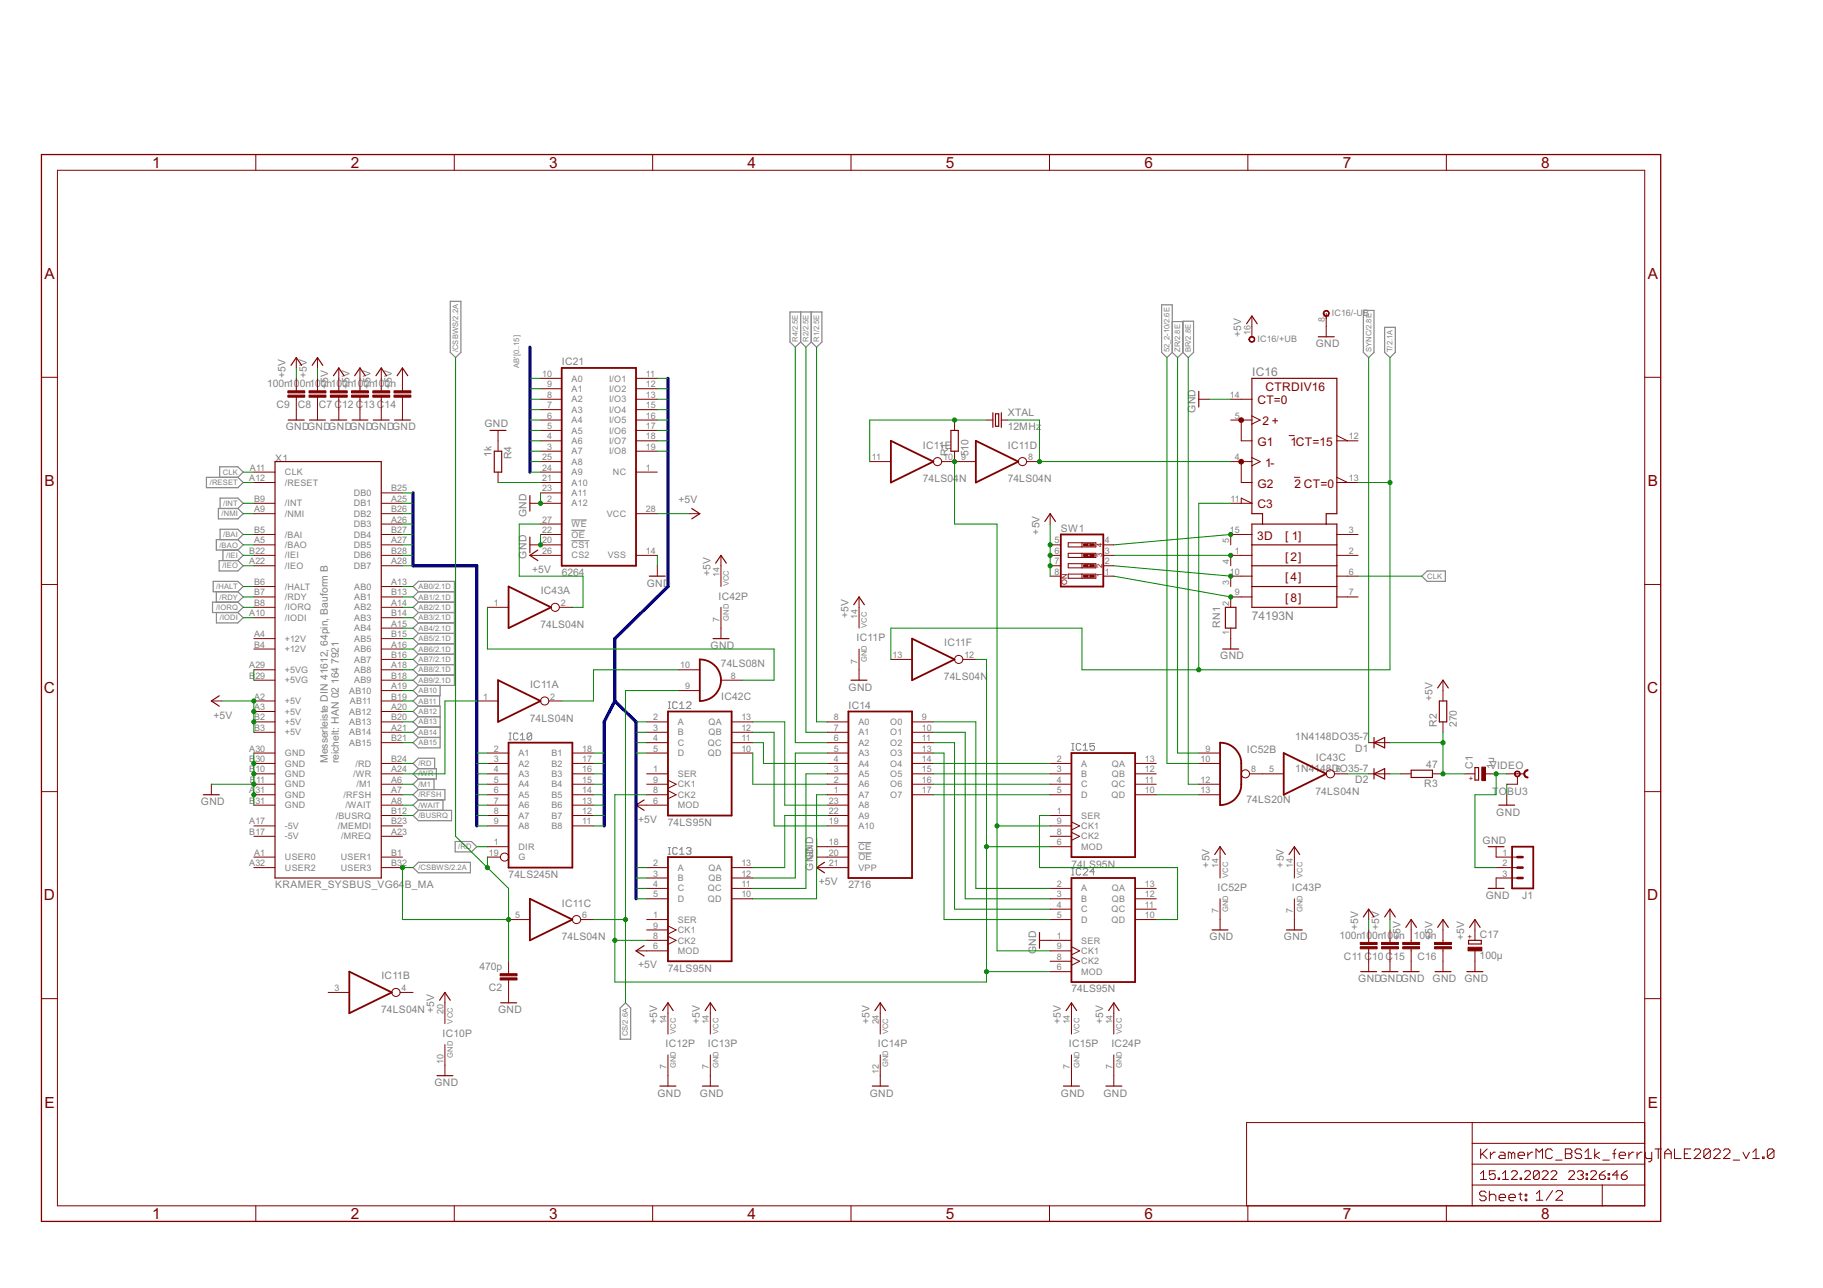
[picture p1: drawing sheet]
<svg xmlns="http://www.w3.org/2000/svg" width="297mm" height="210mm" viewBox="0 0 297 210" stroke-linecap="round" stroke-linejoin="round" font-family="sans-serif">
<defs><g id="words">
<g font-size="2.8" fill="#800000">
<text x="24.8" y="27.3">1</text>
<text x="57.1" y="27.3">2</text>
<text x="89.5" y="27.3">3</text>
<text x="121.8" y="27.3">4</text>
<text x="154.1" y="27.3">5</text>
<text x="186.5" y="27.3">6</text>
<text x="218.8" y="27.3">7</text>
<text x="251.1" y="27.3">8</text>
<text x="7.2" y="45.5">A</text>
<text x="268.5" y="45.5">A</text>
<text x="7.2" y="79.2">B</text>
<text x="268.5" y="79.2">B</text>
<text x="7.2" y="113">C</text>
<text x="268.4" y="113">C</text>
<text x="7.2" y="146.7">D</text>
<text x="268.4" y="146.7">D</text>
<text x="7.2" y="180.5">E</text>
<text x="268.5" y="180.5">E</text>
<text x="24.8" y="198.6">1</text>
<text x="57.1" y="198.6">2</text>
<text x="89.5" y="198.6">3</text>
<text x="121.8" y="198.6">4</text>
<text x="154.1" y="198.6">5</text>
<text x="186.5" y="198.6">6</text>
<text x="218.8" y="198.6">7</text>
<text x="251.1" y="198.6">8</text>
</g>
<g font-size="2.2" fill="#808080">
<text x="204" y="61.2">IC16</text>
<text x="204" y="101.1">74193N</text>
</g>
<g font-size="2.2" fill="#800000">
<text x="204.9" y="65.9">CT=0</text>
<text x="206.2" y="63.8">CTRDIV16</text>
<text x="205.7" y="69.3">2 +</text>
<text x="204.9" y="72.7">G1</text>
<text x="206.1" y="76.1">1-</text>
<text x="210.2" y="72.7">1CT=15</text>
<text x="204.9" y="82.9">C3</text>
<text x="204.9" y="79.5">G2</text>
<text x="210.9" y="79.5">2 CT=0</text>
<text x="204.8" y="88">3D</text>
<text x="209.4" y="88">[ 1]</text>
<text x="209.4" y="94.7">[4]</text>
<text x="209.4" y="91.3">[2]</text>
<text x="209.4" y="98.1">[8]</text>
</g>
<g font-size="1.9" fill="#808080">
<text x="91.6" y="59.5">IC21</text>
<text x="202.3" y="54.9" transform="rotate(-90 202.3 54.9)">+5V</text>
<text x="214.4" y="56.6">GND</text>
<text x="43.5" y="63.1">100n100n100n100n100n100n</text>
<text x="46.5" y="61.7" transform="rotate(-90 46.5 61.7)">+5V</text>
<text x="50" y="61.7" transform="rotate(-90 50 61.7)">+5V</text>
<text x="53.5" y="63.4" transform="rotate(-90 53.5 63.4)">+5V</text>
<text x="56.9" y="63.4" transform="rotate(-90 56.9 63.4)">+5V</text>
<text x="60.4" y="63.4" transform="rotate(-90 60.4 63.4)">+5V</text>
<text x="63.8" y="63.4" transform="rotate(-90 63.8 63.4)">+5V</text>
<text x="45" y="66.5">C9 C8 C7 C12 C13 C14</text>
<text x="46.6" y="70.1">GNDGNDGNDGNDGNDGND</text>
<text x="78.9" y="69.6">GND</text>
<text x="164.2" y="70.1">12MHz</text>
<text x="164.2" y="67.8">XTAL</text>
<text x="194.8" y="67.3" transform="rotate(-90 194.8 67.3)">GND</text>
<text x="44.8" y="75.2">X1</text>
<text x="80.1" y="74.5" transform="rotate(-90 80.1 74.5)">1k</text>
<text x="83.4" y="74.9" transform="rotate(-90 83.4 74.9)">R4</text>
<text x="150.4" y="73.1">IC11E</text>
<text x="154.5" y="74.4" transform="rotate(-90 154.5 74.4)">R1</text>
<text x="157.8" y="74.4" transform="rotate(-90 157.8 74.4)">510</text>
<text x="164.2" y="73.1">IC11D</text>
<text x="110.6" y="82">+5V</text>
<text x="150.4" y="78.6">74LS04N</text>
<text x="164.2" y="78.6">74LS04N</text>
<text x="85.8" y="84.3" transform="rotate(-90 85.8 84.3)">GND</text>
<text x="169.4" y="87.1" transform="rotate(-90 169.4 87.1)">+5V</text>
<text x="172.9" y="86.7">SW1</text>
<text x="85.8" y="91" transform="rotate(-90 85.8 91)">GND</text>
<text x="86.7" y="93.4">+5V</text>
<text x="91.5" y="93.9">6264</text>
<text x="105.4" y="95.6">GND</text>
<text x="115.7" y="93.9" transform="rotate(-90 115.7 93.9)">+5V</text>
<text x="88.1" y="96.9">IC43A</text>
<text x="117.1" y="97.7">IC42P</text>
<text x="138.2" y="100.7" transform="rotate(-90 138.2 100.7)">+5V</text>
<text x="88.1" y="102.4">74LS04N</text>
<text x="115.8" y="105.8">GND</text>
<text x="139.6" y="104.5">IC11P</text>
<text x="153.8" y="105.3">IC11F</text>
<text x="198.8" y="102.3" transform="rotate(-90 198.8 102.3)">RN1</text>
<text x="198.8" y="107.5">GND</text>
<text x="55.2" y="111.5" transform="rotate(-90 55.2 111.5)">164</text>
<text x="55.2" y="108.2" transform="rotate(-90 55.2 108.2)">7921</text>
<text x="86.4" y="112.1">IC11A</text>
<text x="117.5" y="108.6">74LS08N</text>
<text x="138.3" y="112.5">GND</text>
<text x="153.8" y="110.9">74LS04N</text>
<text x="34.8" y="117.1">+5V</text>
<text x="86.3" y="117.6">74LS04N</text>
<text x="117.5" y="114.2">IC42C</text>
<text x="138.3" y="115.5">IC14</text>
<text x="233.4" y="114.2" transform="rotate(-90 233.4 114.2)">+5V</text>
<text x="234.1" y="118.5" transform="rotate(-90 234.1 118.5)">R2</text>
<text x="237.4" y="118.5" transform="rotate(-90 237.4 118.5)">270</text>
<text x="53.4" y="124.4" transform="rotate(-90 53.4 124.4)">Messerleiste DIN 41612, 64pin, Bauform B</text>
<text x="55.2" y="124.4" transform="rotate(-90 55.2 124.4)">reichelt: HAN 02</text>
<text x="203.1" y="122.7">IC52B</text>
<text x="211" y="120.7">1N4148DO35-7</text>
<text x="211" y="125.8">1N4148DO35-7</text>
<text x="214.4" y="124">IC43C</text>
<text x="220.8" y="122.5">D1</text>
<text x="232.4" y="125.1">47</text>
<text x="240" y="125.3" transform="rotate(-90 240 125.3)">C1</text>
<text x="242.7" y="125.3">VIDEO</text>
<text x="243.4" y="125.4" transform="rotate(-90 243.4 125.4)">1µ</text>
<text x="32.7" y="131.2">GND</text>
<text x="203.1" y="130.8">74LS20N</text>
<text x="214.4" y="129.5">74LS04N</text>
<text x="220.8" y="127.6">D2</text>
<text x="232.1" y="128.3">R3</text>
<text x="243.1" y="129.5">T</text>
<text x="244.2" y="129.5">OBU3</text>
<text x="104" y="134.1">+5V</text>
<text x="108.8" y="134.6">74LS95N</text>
<text x="241.6" y="137.5">GND</text>
<text x="243.8" y="132.9">GND</text>
<text x="82.9" y="143.1">74LS245N</text>
<text x="132.5" y="141.9" transform="rotate(-90 132.5 141.9)">GND</text>
<text x="132.5" y="140.2" transform="rotate(-90 132.5 140.2)">GND</text>
<text x="174.6" y="141.4">74LS95N</text>
<text x="197.1" y="141.4" transform="rotate(-90 197.1 141.4)">+5V</text>
<text x="209.2" y="141.4" transform="rotate(-90 209.2 141.4)">+5V</text>
<text x="44.8" y="144.8">KRAMER_SYSBUS_VG64</text>
<text x="65.9" y="144.8">B_MA</text>
<text x="91.6" y="147.7">IC11C</text>
<text x="133.4" y="144.3">+5V</text>
<text x="138.2" y="144.8">2716</text>
<text x="198.4" y="145.2">IC52P</text>
<text x="210.5" y="145.2">IC43P</text>
<text x="242.1" y="146.5">GND</text>
<text x="248" y="146.5">J1</text>
<text x="91.5" y="153.3">74LS04N</text>
<text x="168.8" y="155.5" transform="rotate(-90 168.8 155.5)">GND</text>
<text x="197.1" y="153.3">GND</text>
<text x="209.2" y="153.3">GND</text>
<text x="218.3" y="153">100n100n100n</text>
<text x="221.3" y="151.6" transform="rotate(-90 221.3 151.6)">+5V</text>
<text x="224.7" y="151.6" transform="rotate(-90 224.7 151.6)">+5V</text>
<text x="228.2" y="153.3" transform="rotate(-90 228.2 153.3)">+5V</text>
<text x="230.4" y="153">100n</text>
<text x="233.4" y="153.3" transform="rotate(-90 233.4 153.3)">+5V</text>
<text x="238.6" y="153.3" transform="rotate(-90 238.6 153.3)">+5V</text>
<text x="241.1" y="152.9">C17</text>
<text x="62.1" y="159.6">IC11B</text>
<text x="78.1" y="158.1">470p</text>
<text x="79.6" y="161.5">C2</text>
<text x="104" y="157.8">+5V</text>
<text x="108.8" y="158.3">74LS95N</text>
<text x="174.6" y="161.7">74LS95N</text>
<text x="219" y="156.4">C11 C10 C15</text>
<text x="221.3" y="160">GNDGNDGND GND GND</text>
<text x="231" y="156.4">C16</text>
<text x="241.1" y="156.3">100µ</text>
<text x="62.1" y="165.1">74LS04N</text>
<text x="70.8" y="165.1" transform="rotate(-90 70.8 165.1)">+5V</text>
<text x="81.2" y="165.1">GND</text>
<text x="107.1" y="166.8" transform="rotate(-90 107.1 166.8)">+5V</text>
<text x="114" y="166.8" transform="rotate(-90 114 166.8)">+5V</text>
<text x="141.7" y="166.8" transform="rotate(-90 141.7 166.8)">+5V</text>
<text x="172.8" y="166.8" transform="rotate(-90 172.8 166.8)">+5V</text>
<text x="179.8" y="166.8" transform="rotate(-90 179.8 166.8)">+5V</text>
<text x="72.1" y="168.9">IC10P</text>
<text x="108.4" y="170.6">IC12P</text>
<text x="115.3" y="170.6">IC13P</text>
<text x="143" y="170.6">IC14P</text>
<text x="174.2" y="170.6">IC15P</text>
<text x="181.1" y="170.6">IC24P</text>
<text x="70.8" y="177">GND</text>
<text x="107.1" y="178.7">GND</text>
<text x="114" y="178.7">GND</text>
<text x="141.7" y="178.7">GND</text>
<text x="172.9" y="178.7">GND</text>
<text x="179.8" y="178.7">GND</text>
</g>
<g font-size="1.6" fill="#808080">
<text x="215.9" y="52.5" transform="rotate(-90 215.9 52.5)">8</text>
<text x="217" y="51.5">IC16/-UB</text>
<text x="203.7" y="54.6" transform="rotate(-90 203.7 54.6)">16</text>
<text x="204.9" y="55.7">IC16/+UB</text>
<text x="88.3" y="61.4">10</text>
<text x="89.1" y="63.1">9</text>
<text x="89.1" y="64.8">8</text>
<text x="93.1" y="62.2">A0</text>
<text x="93.1" y="63.9">A1</text>
<text x="93.1" y="65.6">A2</text>
<text x="99.2" y="62.2">I/O1</text>
<text x="99.2" y="63.9">I/O2</text>
<text x="99.2" y="65.6">I/O3</text>
<text x="105.2" y="61.4">11</text>
<text x="105.2" y="63.1">12</text>
<text x="105.2" y="64.8">13</text>
<text x="200.4" y="64.8">14</text>
<text x="89.1" y="66.5">7</text>
<text x="89.1" y="68.2">6</text>
<text x="89.1" y="69.9">5</text>
<text x="89.1" y="71.6">4</text>
<text x="93.1" y="67.3">A3</text>
<text x="93.1" y="69">A4</text>
<text x="93.1" y="70.7">A5</text>
<text x="99.2" y="67.3">I/O4</text>
<text x="99.2" y="69">I/O5</text>
<text x="99.2" y="70.7">I/O6</text>
<text x="105.2" y="66.5">15</text>
<text x="105.2" y="68.2">16</text>
<text x="105.2" y="69.9">17</text>
<text x="105.2" y="71.6">18</text>
<text x="201.2" y="68.2">5</text>
<text x="219.8" y="71.6">12</text>
<text x="40.7" y="76.7">A11</text>
<text x="46.4" y="77.4">CLK</text>
<text x="88.3" y="75">25</text>
<text x="88.3" y="76.7">24</text>
<text x="89.1" y="73.3">3</text>
<text x="93.1" y="72.4">A6</text>
<text x="93.1" y="74">A7</text>
<text x="93.1" y="75.7">A8</text>
<text x="93.1" y="77.4">A9</text>
<text x="99.2" y="72.3">I/O7</text>
<text x="99.2" y="74">I/O8</text>
<text x="99.9" y="77.4">NC</text>
<text x="105.2" y="73.3">19</text>
<text x="105.2" y="76.7">1</text>
<text x="142.1" y="75">11</text>
<text x="153.7" y="75">10</text>
<text x="156.6" y="75">9</text>
<text x="167.5" y="75">8</text>
<text x="201.2" y="75">4</text>
<text x="40.6" y="78.4">A12</text>
<text x="41.4" y="83.5">A9</text>
<text x="41.4" y="81.8">B9</text>
<text x="46.4" y="79.1">/RESET</text>
<text x="46.4" y="82.5">/INT</text>
<text x="57.6" y="82.5">DB1</text>
<text x="57.6" y="80.8">DB0</text>
<text x="63.7" y="83.5">B26</text>
<text x="63.7" y="81.8">A25</text>
<text x="63.7" y="80.1">B25</text>
<text x="88.3" y="78.4">21</text>
<text x="88.3" y="80.1">23</text>
<text x="89.1" y="81.8">2</text>
<text x="93.1" y="79.1">A10</text>
<text x="93.1" y="80.8">A11</text>
<text x="93.1" y="82.5">A12</text>
<text x="105.2" y="83.5">28</text>
<text x="200.5" y="81.8">11</text>
<text x="219.8" y="78.4">13</text>
<text x="41.4" y="88.6">A5</text>
<text x="41.4" y="86.9">B5</text>
<text x="46.4" y="84.2">/NMI</text>
<text x="46.4" y="89.3">/BAO</text>
<text x="46.4" y="87.6">/BAI</text>
<text x="57.6" y="89.3">DB5</text>
<text x="57.6" y="87.6">DB4</text>
<text x="57.6" y="85.9">DB3</text>
<text x="57.6" y="84.2">DB2</text>
<text x="63.7" y="88.6">A27</text>
<text x="63.7" y="86.9">B27</text>
<text x="63.7" y="85.2">A26</text>
<text x="88.3" y="85.2">27</text>
<text x="88.3" y="86.9">22</text>
<text x="88.3" y="88.6">20</text>
<text x="93.1" y="85.9">WE</text>
<text x="93.1" y="87.6">OE</text>
<text x="93.1" y="89.3">CS1</text>
<text x="98.9" y="84.2">VCC</text>
<text x="171.8" y="88.6">5</text>
<text x="180" y="88.6">4</text>
<text x="200.3" y="88.6" transform="rotate(-90 200.3 88.6)">5</text>
<text x="200.4" y="86.9">15</text>
<text x="219.8" y="86.9">3</text>
<text x="40.6" y="92">A22</text>
<text x="40.6" y="90.3">B22</text>
<text x="41.4" y="95.4">B6</text>
<text x="46.4" y="92.7">/IEO</text>
<text x="46.4" y="91">/IEI</text>
<text x="57.6" y="92.7">DB7</text>
<text x="57.6" y="91">DB6</text>
<text x="63.7" y="92">A28</text>
<text x="63.7" y="90.3">B28</text>
<text x="63.7" y="95.4">A13</text>
<text x="88.3" y="90.3">26</text>
<text x="93.1" y="91">CS2</text>
<text x="99" y="91">VSS</text>
<text x="105.2" y="90.3">14</text>
<text x="117.2" y="94" transform="rotate(-90 117.2 94)">14</text>
<text x="171.8" y="90.3">6</text>
<text x="171.8" y="92">7</text>
<text x="171.8" y="93.7">8</text>
<text x="180" y="93.7">1</text>
<text x="180" y="92">2</text>
<text x="180" y="90.3">3</text>
<text x="200.3" y="95.4" transform="rotate(-90 200.3 95.4)">3</text>
<text x="200.3" y="92" transform="rotate(-90 200.3 92)">4</text>
<text x="200.4" y="93.7">10</text>
<text x="201.2" y="90.3">1</text>
<text x="219.8" y="90.3">2</text>
<text x="219.8" y="93.7">6</text>
<text x="40.6" y="100.4">A10</text>
<text x="41.4" y="98.7">B8</text>
<text x="41.4" y="97">B7</text>
<text x="46.4" y="101.2">/IODI</text>
<text x="46.4" y="99.5">/IORQ</text>
<text x="46.4" y="97.8">/RDY</text>
<text x="46.4" y="96.1">/HALT</text>
<text x="57.7" y="99.5">AB2</text>
<text x="57.7" y="96.1">AB0</text>
<text x="57.7" y="101.2">AB3</text>
<text x="57.7" y="97.8">AB1</text>
<text x="63.7" y="98.7">A14</text>
<text x="63.7" y="100.4">B14</text>
<text x="63.7" y="97">B13</text>
<text x="80.5" y="98.7">1</text>
<text x="91.4" y="98.7">2</text>
<text x="117.2" y="101.3" transform="rotate(-90 117.2 101.3)">7</text>
<text x="139.7" y="100.8" transform="rotate(-90 139.7 100.8)">14</text>
<text x="200.3" y="98.7" transform="rotate(-90 200.3 98.7)">2</text>
<text x="201.2" y="97">9</text>
<text x="219.8" y="97">7</text>
<text x="41.4" y="103.8">A4</text>
<text x="41.4" y="105.5">B4</text>
<text x="46.4" y="104.6">+12V</text>
<text x="46.4" y="106.3">+12V</text>
<text x="57.7" y="106.3">AB6</text>
<text x="57.7" y="108">AB7</text>
<text x="57.7" y="102.9">AB4</text>
<text x="57.7" y="104.6">AB5</text>
<text x="63.7" y="105.5">A16</text>
<text x="63.7" y="107.2">B16</text>
<text x="63.7" y="102.1">A15</text>
<text x="63.7" y="103.8">B15</text>
<text x="145.4" y="107.2">13</text>
<text x="157.1" y="107.2">12</text>
<text x="200.3" y="103.4" transform="rotate(-90 200.3 103.4)">1</text>
<text x="40.6" y="108.9">A29</text>
<text x="40.6" y="110.6">B29</text>
<text x="46.4" y="109.7">+5VG</text>
<text x="46.4" y="111.4">+5VG</text>
<text x="56.9" y="113.1">AB10</text>
<text x="57.7" y="109.7">AB8</text>
<text x="57.7" y="111.4">AB9</text>
<text x="63.7" y="112.3">A19</text>
<text x="63.7" y="108.9">A18</text>
<text x="63.7" y="110.6">B18</text>
<text x="110.8" y="108.9">10</text>
<text x="111.6" y="112.3">9</text>
<text x="119.1" y="110.6">8</text>
<text x="139.7" y="108.1" transform="rotate(-90 139.7 108.1)">7</text>
<text x="41.4" y="114">A2</text>
<text x="41.4" y="117.4">B2</text>
<text x="41.4" y="115.7">A3</text>
<text x="41.4" y="119.1">B3</text>
<text x="46.4" y="114.8">+5V</text>
<text x="46.4" y="118.1">+5V</text>
<text x="46.4" y="116.5">+5V</text>
<text x="46.4" y="119.8">+5V</text>
<text x="56.9" y="119.8">AB14</text>
<text x="56.9" y="116.4">AB12</text>
<text x="56.9" y="118.1">AB13</text>
<text x="57" y="114.8">AB11</text>
<text x="63.7" y="119.1">A21</text>
<text x="63.7" y="115.7">A20</text>
<text x="63.7" y="117.4">B20</text>
<text x="63.7" y="114">B19</text>
<text x="78.8" y="114">1</text>
<text x="89.7" y="114">2</text>
<text x="106.4" y="117.4">2</text>
<text x="106.4" y="119.1">3</text>
<text x="110.4" y="118.1">A</text>
<text x="110.4" y="119.8">B</text>
<text x="115.4" y="119.8">QB</text>
<text x="115.4" y="118.1">QA</text>
<text x="120.8" y="119.1">12</text>
<text x="120.8" y="117.4">13</text>
<text x="135.8" y="119.1">7</text>
<text x="135.8" y="117.4">8</text>
<text x="139.9" y="119.8">A1</text>
<text x="139.9" y="118.1">A0</text>
<text x="145.1" y="118.1">O0</text>
<text x="145.1" y="119.8">O1</text>
<text x="150.2" y="117.4">9</text>
<text x="150.2" y="119.1">10</text>
<text x="40.6" y="122.5">A30</text>
<text x="40.6" y="124.2">B30</text>
<text x="40.6" y="125.9">B10</text>
<text x="46.4" y="123.2">GND</text>
<text x="46.4" y="124.9">GND</text>
<text x="56.9" y="121.5">AB15</text>
<text x="57.9" y="124.9">/RD</text>
<text x="63.7" y="125.9">A24</text>
<text x="63.7" y="124.2">B24</text>
<text x="63.7" y="120.8">B21</text>
<text x="80.5" y="122.5">2</text>
<text x="80.5" y="124.2">3</text>
<text x="80.5" y="125.9">4</text>
<text x="84.5" y="123.2">A1</text>
<text x="84.5" y="124.9">A2</text>
<text x="89.9" y="124.9">B2</text>
<text x="89.9" y="123.2">B1</text>
<text x="94.8" y="125.9">16</text>
<text x="94.8" y="124.2">17</text>
<text x="94.8" y="122.5">18</text>
<text x="106.4" y="125.9">1</text>
<text x="106.4" y="120.8">4</text>
<text x="106.4" y="122.5">5</text>
<text x="110.4" y="121.5">C</text>
<text x="110.4" y="123.2">D</text>
<text x="115.4" y="123.2">QD</text>
<text x="115.4" y="121.5">QC</text>
<text x="120.8" y="122.5">10</text>
<text x="120.8" y="120.8">11</text>
<text x="135.8" y="125.9">3</text>
<text x="135.8" y="124.2">4</text>
<text x="135.8" y="122.5">5</text>
<text x="135.8" y="120.8">6</text>
<text x="139.9" y="124.9">A4</text>
<text x="139.9" y="123.2">A3</text>
<text x="139.9" y="121.5">A2</text>
<text x="145.1" y="121.5">O2</text>
<text x="145.1" y="123.2">O3</text>
<text x="145.1" y="124.9">O4</text>
<text x="150.2" y="120.8">11</text>
<text x="150.2" y="122.5">13</text>
<text x="150.2" y="124.2">14</text>
<text x="150.2" y="125.9">15</text>
<text x="172.2" y="124.2">2</text>
<text x="172.2" y="125.9">3</text>
<text x="176.2" y="124.9">A</text>
<text x="181.2" y="124.9">QA</text>
<text x="186.5" y="125.9">12</text>
<text x="186.5" y="124.2">13</text>
<text x="195.6" y="124.2">10</text>
<text x="196.4" y="122.5">9</text>
<text x="203.8" y="125.9">8</text>
<text x="206.8" y="125.9">5</text>
<text x="217.7" y="125.9">6</text>
<text x="40.6" y="129.3">A31</text>
<text x="40.6" y="131">B31</text>
<text x="40.7" y="127.6">B11</text>
<text x="46.4" y="126.6">GND</text>
<text x="46.4" y="128.3">GND</text>
<text x="46.4" y="130">GND</text>
<text x="46.4" y="131.7">GND</text>
<text x="56" y="130">/RFSH</text>
<text x="56.3" y="131.7">/WAIT</text>
<text x="57.5" y="126.6">/WR</text>
<text x="58.1" y="128.3">/M1</text>
<text x="63.7" y="131">A8</text>
<text x="63.7" y="129.3">A7</text>
<text x="63.7" y="127.6">A6</text>
<text x="80.5" y="127.6">5</text>
<text x="80.5" y="129.3">6</text>
<text x="80.5" y="131">7</text>
<text x="84.5" y="126.6">A3</text>
<text x="84.5" y="128.3">A4</text>
<text x="84.5" y="130">A5</text>
<text x="84.5" y="131.7">A6</text>
<text x="89.9" y="131.7">B6</text>
<text x="89.9" y="130">B5</text>
<text x="89.9" y="128.3">B4</text>
<text x="89.9" y="126.6">B3</text>
<text x="94.8" y="131">13</text>
<text x="94.8" y="129.3">14</text>
<text x="94.8" y="127.6">15</text>
<text x="106.4" y="131">6</text>
<text x="106.4" y="129.3">8</text>
<text x="106.4" y="127.6">9</text>
<text x="110.4" y="126.6">SER</text>
<text x="110.4" y="131.7">MOD</text>
<text x="110.4" y="130">CK2</text>
<text x="110.4" y="128.3">CK1</text>
<text x="135" y="131">23</text>
<text x="135.8" y="129.3">1</text>
<text x="135.8" y="127.6">2</text>
<text x="139.9" y="130">A7</text>
<text x="139.9" y="128.3">A6</text>
<text x="139.9" y="126.6">A5</text>
<text x="139.9" y="131.7">A8</text>
<text x="145.1" y="126.6">O5</text>
<text x="145.1" y="128.3">O6</text>
<text x="145.1" y="130">O7</text>
<text x="150.2" y="127.6">16</text>
<text x="150.2" y="129.3">17</text>
<text x="172.2" y="127.6">4</text>
<text x="172.2" y="129.3">5</text>
<text x="176.2" y="126.6">B</text>
<text x="176.2" y="128.3">C</text>
<text x="176.2" y="130">D</text>
<text x="181.1" y="130">QD</text>
<text x="181.1" y="128.3">QC</text>
<text x="181.2" y="126.6">QB</text>
<text x="186.5" y="129.3">10</text>
<text x="186.5" y="127.6">11</text>
<text x="195.6" y="127.6">12</text>
<text x="195.6" y="129.3">13</text>
<text x="40.6" y="134.4">A17</text>
<text x="40.6" y="136.1">B17</text>
<text x="46.4" y="135.1">-5V</text>
<text x="46.4" y="136.8">-5V</text>
<text x="54.7" y="133.4">/BUSRQ</text>
<text x="55.1" y="135.1">/MEMDI</text>
<text x="55.6" y="136.8">/MREQ</text>
<text x="63.7" y="136.1">A23</text>
<text x="63.7" y="134.4">B23</text>
<text x="63.7" y="132.7">B12</text>
<text x="80.5" y="137.8">1</text>
<text x="80.5" y="132.7">8</text>
<text x="80.5" y="134.4">9</text>
<text x="84.5" y="133.4">A7</text>
<text x="84.5" y="135.1">A8</text>
<text x="89.9" y="135.1">B8</text>
<text x="89.9" y="133.4">B7</text>
<text x="94.8" y="134.4">11</text>
<text x="94.8" y="132.7">12</text>
<text x="135" y="137.8">18</text>
<text x="135" y="134.4">19</text>
<text x="135" y="132.7">22</text>
<text x="139.9" y="135.1">A10</text>
<text x="139.9" y="133.4">A9</text>
<text x="172.2" y="132.7">1</text>
<text x="172.2" y="137.8">6</text>
<text x="172.2" y="136.1">8</text>
<text x="172.2" y="134.4">9</text>
<text x="176.2" y="133.4">SER</text>
<text x="176.2" y="136.8">CK2</text>
<text x="176.2" y="135.1">CK1</text>
<text x="40.6" y="141.1">A32</text>
<text x="41.4" y="139.4">A1</text>
<text x="46.4" y="140.2">USER0</text>
<text x="46.4" y="141.9">USER2</text>
<text x="55.5" y="140.2">USER1</text>
<text x="55.5" y="141.9">USER3</text>
<text x="63.7" y="139.4">B1</text>
<text x="63.7" y="141.1">B32</text>
<text x="79.7" y="139.4">19</text>
<text x="84.5" y="138.5">DIR</text>
<text x="84.5" y="140.2">G</text>
<text x="106.4" y="141.1">2</text>
<text x="106.4" y="142.8">3</text>
<text x="110.4" y="141.9">A</text>
<text x="110.4" y="143.6">B</text>
<text x="115.4" y="143.6">QB</text>
<text x="115.4" y="141.9">QA</text>
<text x="120.8" y="142.8">12</text>
<text x="120.8" y="141.1">13</text>
<text x="135" y="139.4">20</text>
<text x="135" y="141.1">21</text>
<text x="139.9" y="138.5">CE</text>
<text x="139.9" y="140.2">OE</text>
<text x="139.9" y="141.9">VPP</text>
<text x="176.2" y="138.5">MOD</text>
<text x="198.6" y="141.5" transform="rotate(-90 198.6 141.5)">14</text>
<text x="210.7" y="141.5" transform="rotate(-90 210.7 141.5)">14</text>
<text x="244.8" y="139.4">1</text>
<text x="244.8" y="141.1">2</text>
<text x="244.8" y="142.8">3</text>
<text x="83.9" y="149.6">5</text>
<text x="94.8" y="149.6">6</text>
<text x="106.4" y="149.6">1</text>
<text x="106.4" y="144.5">4</text>
<text x="106.4" y="146.2">5</text>
<text x="110.4" y="145.3">C</text>
<text x="110.4" y="147">D</text>
<text x="115.4" y="147">QD</text>
<text x="115.4" y="145.3">QC</text>
<text x="120.8" y="146.2">10</text>
<text x="120.8" y="144.5">11</text>
<text x="172.2" y="144.5">2</text>
<text x="172.2" y="146.2">3</text>
<text x="172.2" y="147.9">4</text>
<text x="172.2" y="149.6">5</text>
<text x="176.2" y="145.3">A</text>
<text x="176.2" y="147">B</text>
<text x="176.2" y="148.7">C</text>
<text x="181.1" y="148.7">QC</text>
<text x="181.2" y="147">QB</text>
<text x="181.2" y="145.3">QA</text>
<text x="186.5" y="149.6">10</text>
<text x="186.5" y="147.9">11</text>
<text x="186.5" y="146.2">12</text>
<text x="186.5" y="144.5">13</text>
<text x="198.6" y="148.8" transform="rotate(-90 198.6 148.8)">7</text>
<text x="210.7" y="148.8" transform="rotate(-90 210.7 148.8)">7</text>
<text x="106.4" y="154.7">6</text>
<text x="106.4" y="153">8</text>
<text x="106.4" y="151.3">9</text>
<text x="110.4" y="150.4">SER</text>
<text x="110.4" y="155.5">MOD</text>
<text x="110.4" y="153.8">CK2</text>
<text x="110.4" y="152.1">CK1</text>
<text x="172.2" y="153">1</text>
<text x="172.2" y="154.7">9</text>
<text x="176.2" y="153.8">SER</text>
<text x="176.2" y="150.4">D</text>
<text x="176.2" y="155.5">CK1</text>
<text x="181.1" y="150.4">QD</text>
<text x="54.5" y="161.5">3</text>
<text x="65.4" y="161.5">4</text>
<text x="172.2" y="158.1">6</text>
<text x="172.2" y="156.4">8</text>
<text x="176.2" y="158.9">MOD</text>
<text x="176.2" y="157.2">CK2</text>
<text x="72.3" y="165.3" transform="rotate(-90 72.3 165.3)">20</text>
<text x="108.6" y="167" transform="rotate(-90 108.6 167)">14</text>
<text x="115.5" y="167" transform="rotate(-90 115.5 167)">14</text>
<text x="143.2" y="167" transform="rotate(-90 143.2 167)">24</text>
<text x="174.3" y="167" transform="rotate(-90 174.3 167)">14</text>
<text x="181.3" y="167" transform="rotate(-90 181.3 167)">14</text>
<text x="72.3" y="173.4" transform="rotate(-90 72.3 173.4)">10</text>
<text x="108.6" y="174.3" transform="rotate(-90 108.6 174.3)">7</text>
<text x="115.5" y="174.3" transform="rotate(-90 115.5 174.3)">7</text>
<text x="143.2" y="175.1" transform="rotate(-90 143.2 175.1)">12</text>
<text x="174.3" y="174.3" transform="rotate(-90 174.3 174.3)">7</text>
<text x="181.3" y="174.3" transform="rotate(-90 181.3 174.3)">7</text>
</g>
<g font-size="1.4" fill="#808080">
<text x="74.7" y="57.4" transform="rotate(-90 74.7 57.4)">/CSBWS/2.2A</text>
<text x="84.6" y="59.9" transform="rotate(-90 84.6 59.9)">AB'[0..15]</text>
<text x="130" y="55.7" transform="rotate(-90 130 55.7)">R4/2.5E</text>
<text x="131.8" y="55.7" transform="rotate(-90 131.8 55.7)">R2/2.5E</text>
<text x="133.5" y="55.7" transform="rotate(-90 133.5 55.7)">R1/2.5E</text>
<text x="190.6" y="57.4" transform="rotate(-90 190.6 57.4)">52_2-10/2.6E</text>
<text x="192.3" y="57.4" transform="rotate(-90 192.3 57.4)">ZR/2.8E</text>
<text x="194" y="57.4" transform="rotate(-90 194 57.4)">BR/2.8E</text>
<text x="223.4" y="57.4" transform="rotate(-90 223.4 57.4)">SYNC/2.8E</text>
<text x="226.9" y="57.4" transform="rotate(-90 226.9 57.4)">T/2.1A</text>
<text x="36.3" y="77.4">CLK</text>
<text x="34.2" y="79">/RESET</text>
<text x="36.4" y="82.4">/INT</text>
<text x="35.8" y="89.2">/BAO</text>
<text x="36.1" y="84.1">/NMI</text>
<text x="36.4" y="87.5">/BAI</text>
<text x="36.2" y="92.6">/IEO</text>
<text x="36.9" y="90.9">/IEI</text>
<text x="118.8" y="95.6" transform="rotate(-90 118.8 95.6)">VCC</text>
<text x="232.6" y="94.3">CLK</text>
<text x="35.2" y="99.4">/IORQ</text>
<text x="35.2" y="96">/HALT</text>
<text x="35.8" y="97.7">/RDY</text>
<text x="35.8" y="101.1">/IODI</text>
<text x="68.2" y="96">AB0/2.1D</text>
<text x="68.2" y="97.7">AB1/2.1D</text>
<text x="68.2" y="99.4">AB2/2.1D</text>
<text x="68.2" y="101.1">AB3/2.1D</text>
<text x="118.8" y="101.2" transform="rotate(-90 118.8 101.2)">GND</text>
<text x="68.2" y="102.8">AB4/2.1D</text>
<text x="68.2" y="104.5">AB5/2.1D</text>
<text x="68.2" y="106.2">AB6/2.1D</text>
<text x="68.2" y="107.9">AB7/2.1D</text>
<text x="141.3" y="107.9" transform="rotate(-90 141.3 107.9)">GND</text>
<text x="141.3" y="102.4" transform="rotate(-90 141.3 102.4)">VCC</text>
<text x="68.2" y="109.6">AB8/2.1D</text>
<text x="68.2" y="111.3">AB9/2.1D</text>
<text x="68.2" y="113">AB10</text>
<text x="68.2" y="118.1">AB13</text>
<text x="68.2" y="119.8">AB14</text>
<text x="68.2" y="114.7">AB11</text>
<text x="68.2" y="116.4">AB12</text>
<text x="68.2" y="124.8">/RD</text>
<text x="68.2" y="121.5">AB15</text>
<text x="68.2" y="126.5">/WR</text>
<text x="68.2" y="128.2">/M1</text>
<text x="68.2" y="129.9">/RFSH</text>
<text x="68.2" y="131.6">/WAIT</text>
<text x="68.2" y="133.3">/BUSRQ</text>
<text x="68.2" y="141.8">/CSBWS/2.2A</text>
<text x="74.7" y="138.4">/RD</text>
<text x="200.1" y="143.1" transform="rotate(-90 200.1 143.1)">VCC</text>
<text x="212.2" y="143.1" transform="rotate(-90 212.2 143.1)">VCC</text>
<text x="200.1" y="148.7" transform="rotate(-90 200.1 148.7)">GND</text>
<text x="212.2" y="148.7" transform="rotate(-90 212.2 148.7)">GND</text>
<text x="73.8" y="166.8" transform="rotate(-90 73.8 166.8)">VCC</text>
<text x="73.8" y="172.4" transform="rotate(-90 73.8 172.4)">GND</text>
<text x="102.3" y="168.9" transform="rotate(-90 102.3 168.9)">CS/2.6A</text>
<text x="110.1" y="168.5" transform="rotate(-90 110.1 168.5)">VCC</text>
<text x="117" y="168.5" transform="rotate(-90 117 168.5)">VCC</text>
<text x="144.7" y="173.9" transform="rotate(-90 144.7 173.9)">GND</text>
<text x="144.7" y="168.6" transform="rotate(-90 144.7 168.6)">VCC</text>
<text x="175.9" y="168.5" transform="rotate(-90 175.9 168.5)">VCC</text>
<text x="182.8" y="168.5" transform="rotate(-90 182.8 168.5)">VCC</text>
<text x="110.1" y="174.1" transform="rotate(-90 110.1 174.1)">GND</text>
<text x="117" y="174.1" transform="rotate(-90 117 174.1)">GND</text>
<text x="175.9" y="174.1" transform="rotate(-90 175.9 174.1)">GND</text>
<text x="182.8" y="174.1" transform="rotate(-90 182.8 174.1)">GND</text>
</g>
<g font-size="1.4" fill="#800000">
<text x="179.6" y="89.1" transform="rotate(-90 179.6 89.1)">4</text>
<text x="173.9" y="95.3" transform="rotate(-90 173.9 95.3)">ON</text>
<text x="179.6" y="94.1" transform="rotate(-90 179.6 94.1)">1</text>
<text x="179.6" y="92.5" transform="rotate(-90 179.6 92.5)">2</text>
<text x="179.6" y="90.8" transform="rotate(-90 179.6 90.8)">3</text>
<text x="239.3" y="127.4">+</text>
<text x="239.9" y="153" transform="rotate(-90 239.9 153)">+</text>
</g>
</g></defs>
<g fill="none" stroke="#808080" stroke-width=".16">
<path d="M93.1 84.7h2.5M93.1 86.4h2.2M93.1 88.1h2.9M82.9 119.5h.4M83.1 119.5v1.1M84.4 119.7l-.2-.2h-.3l-.2 .2v.7l.2 .2h.3l.2-.2M84.8 119.8l.4-.3v1.1M86.6 119.7v.7l-.1 .2h-.4l-.2-.2M86.6 119.7l-.1-.2h-.4l-.2 .2v.7M86.6 119.7l-.7 .7M108.9 115.5h.3M108.9 114.4h.3"/>
<path d="M109.1 114.4v1.1M110.4 114.6l-.2-.2h-.4l-.2 .2v.7l.2 .2h.4l.2-.2M110.7 115.5h.8M110.7 114.7l.4-.3v1.1M111.8 114.6l.2-.2h.4l.2 .2v.1l-.8 .8h.8M82.9 120.6h.4M84.8 120.6h.7M108.9 139.2h.3M108.9 138.1h.3M109.1 138.1v1.1M110.4 138.3l-.2-.2h-.4l-.2 .2v.7l.2 .2h.4l.2-.2M110.7 138.5l.4-.4v1.1"/>
<path d="M110.7 139.2h.8M111.8 138.3l.2-.2h.4l.2 .2-.2 .4M112.2 138.7h.2M112.4 138.7l.2 .2-.2 .3h-.4l-.2-.2M139.8 137.3h2.1M139.8 139h2.2M174.6 122.3h.4M174.6 121.2h.4M174.8 121.2v1.1M176.1 121.3l-.2-.1h-.3l-.2 .1v.8l.2 .2h.3l.2-.2M176.5 122.3h.7M176.5 121.5l.3-.3v1.1"/>
<path d="M178.3 121.2h-.7v.5l.6-.2 .1 .2v.4l-.1 .2h-.4l-.2-.2M174.6 142.6h.4M174.6 141.5h.4M174.8 141.5v1.1M176.1 141.7l-.2-.2h-.3l-.2 .2v.7l.2 .2h.3l.2-.2M176.5 141.7l.2-.2h.3l.2 .2v.2l-.7 .7h.7M178.3 142.1h-.7l.6-.6v1.1"/>
</g>
<g fill="none" stroke="#808080" stroke-width=".19">
<path d="M73.4 49.1h1.7v8.3l-.9 .9-.8-.9zM130.5 55.7l-.9 .9-.9-.9v-4.9h5.2v4.9l-.8 .9-.9-.9M130.5 50.8v4.9M130.5 55.7l.8 .9 .9-.9M132.2 50.8v4.9M189.3 49.7h1.7v7.7l-.9 .9-.8-.9zM191 57.4l.9 .9 .8-.9M191 52.4h1.7M192.7 52.3h1.8v5.1l-.9 .9-.9-.9zM222.1 50.6h1.8v6.8l-.9 .9-.9-.9zM225.6 53.3h1.8v4.1l-.9 .9-.9-.9zM33.6 77.8h5.2l.8 .8-.8 .9h-5.2z"/>
<path d="M35.8 77.8v-1.7h3l.8 .8-.8 .9M34.7 94.7h4.1l.8 .9-.8 .8h-4.1zM35.2 96.4v1.7M35.3 99.8v1.7h3.5l.8-.8-.8-.9M35.6 82.9h3.2l.8 .8-.8 .9h-3.2zM35.7 91.4h3.1l.8 .8-.8 .8h-3.1zM35.9 82.9v-1.7h2.9l.8 .8-.8 .9M35.9 87.9v-1.6h2.9l.8 .8-.8 .8M36.3 89.6v1.8M38.8 87.9h-3.6v1.7h3.6M38.8 87.9l.8 .9-.8 .8M38.8 89.6l.8 .9-.8 .9"/>
<path d="M38.8 96.4l.8 .9-.8 .8M38.8 98.1h-4.2v1.7h4.2M38.8 98.1l.8 .9-.8 .8M68.2 96.4l-.9-.8 .9-.9h5.8v17h-5.8M68.2 96.4h5.8M68.2 98.1h5.8M68.2 99.8h5.8M68.2 96.4l-.9 .9 .9 .8M68.2 98.1l-.9 .9 .9 .8M68.2 99.8l-.9 .9 .9 .8M231.7 93.9l.8-.9h3v1.7h-3zM68.2 101.5h5.8"/>
<path d="M68.2 115.1h3.5v6.8h-3.5l-.9-.9 .9-.8M68.2 116.8l-.9 .8 .9 .9M68.2 116.8h3.5M68.2 118.5h3.5M68.2 118.5l-.9 .8 .9 .9M68.2 101.5l-.9 .9 .9 .8M68.2 103.2h5.8M68.2 103.2l-.9 .9 .9 .8M68.2 104.9h5.8M68.2 104.9l-.9 .9 .9 .8M68.2 106.6h5.8M68.2 106.6l-.9 .9 .9 .8"/>
<path d="M68.2 108.3h5.8M68.2 108.3l-.9 .9 .9 .8M68.2 110h5.8M68.2 110l-.9 .8 .9 .9M68.2 111.7l-.9 .8 .9 .9M68.2 113.4l-.9 .8 .9 .9M68.2 115.1l-.9 .9 .9 .8M71.6 113.4v1.7M71.7 111.7v1.7h-3.5M67.3 132.9l.9-.8h5.4v1.7h-5.4zM68.2 125.3l-.9-.9 .9-.8h2.6v1.7M68.2 125.3h2.9v1.7h-2.9"/>
<path d="M68.2 125.3l-.9 .8 .9 .9M68.2 127l-.9 .8 .9 .9M68.2 128.7h4.3v1.7h-4.3M68.2 128.7l-.9 .8 .9 .9M68.2 130.4l-.9 .8 .9 .9M68.2 120.2h3.5M70.7 127v1.7M72.2 130.4v1.7M74.2 137.1h2.6l.9 .9-.9 .8h-2.6zM67.3 141.4l.9-.9h8.4v1.7h-8.4zM101 164.3l.9-.9 .9 .9v5.1h-1.8z"/>
</g>
<g fill="none" stroke="#800000" stroke-width=".19">
<path d="M47.4 59.5l.9-1.2 .8 1.2M50.9 59.5l.8-1.2 .9 1.2M203.1 52.8l.9-1.3 .9 1.3M214.8 54.9h2.6M44.8 75.2h17.3v67.9h-17.3zM47 68.5h2.6M50.4 68.5h2.6M53.9 68.5h2.6M54.3 61.2l.9-1.2 .9 1.2M57.4 68.5h2.5M57.8 61.2l.9-1.2 .8 1.2M60.8 68.5h2.6"/>
<path d="M61.3 61.2l.8-1.2 .9 1.2M64.3 68.5h2.6M64.7 61.2l.9-1.2 .8 1.2M79.8 70.1h2.6M80.5 73.5h1.2v3.4h-1.2zM154.9 70.1h1.2v3.4h-1.2zM161.8 67.3v2.3M162.2 67.4h.5v2.1h-.5zM163.2 67.3v2.3M195.3 63.8v2.5M86.3 80.8v2.5M86.3 87.5v2.6"/>
<path d="M87.6 89.6l-1.3 .9 1.3 .9M105.8 93.9h2.6M112.7 82.9l1.3 .8-1.3 .9M116.6 91.8l.9-1.3 .8 1.3M139.1 98.6l.9-1.3 .8 1.3M170.2 85l.9-1.3 .9 1.3M199.7 99h1.7v3.4h-1.7zM204 85.4h13.8v13.6h-13.8zM204 95.6h13.8M204 92.2h13.8M204 88.8h13.8M205.7 85.4v-1.7h-1.7v-22h13.8v22h-1.7v1.7"/>
<path d="M35.7 113.4l-1.3 .8 1.3 .9M116.2 104.1h2.6M138.7 110.8h2.6M199.2 105.8h2.6M234.3 112.1l.8-1.3 .9 1.3M234.5 114.2h1.2v3.4h-1.2zM33.1 129.5h2.6M104.9 130.4l-1.3 .8 1.3 .9M133.1 136.7v4.2M197.9 139.3l.9-1.3 .9 1.3M210 139.3l.9-1.3 .9 1.3M223.9 121l1.7-.8v1.7z"/>
<path d="M223.9 120.2v1.7M223.9 125.3v1.7M223.9 126.1l1.7-.8v1.7zM229.9 125.5h3.5v1.2h-3.5zM240.3 125.1h.6v2h-.6zM242.5 138h2.6M244.2 131.2h2.6M104.9 154.1l-1.3 .9 1.3 .8M134.3 140.5l-1.2 .9 1.2 .8M169.4 152v2.5M197.5 151.6h2.6M209.6 151.6h2.6"/>
<path d="M221.7 158.3h2.6M222.1 149.4l.9-1.2 .9 1.2M225.2 158.3h2.6M225.6 149.4l.9-1.2 .9 1.2M228.6 158.3h2.6M229.1 151.1l.8-1.2 .9 1.2M233.8 158.3h2.6M234.3 151.1l.8-1.2 .9 1.2M239 158.3h2.6M239.3 153.2h2.1v.6h-2.1zM239.5 151.1l.8-1.2 .9 1.2M242.5 144.8h2.6"/>
<path d="M71.2 175.3h2.6M71.6 163l.9-1.3 .9 1.3M81.6 163.4h2.6M107.5 177h2.6M108 164.7l.8-1.3 .9 1.3M114.4 177h2.7M114.9 164.7l.8-1.3 .9 1.3M142.1 177h2.6M142.6 164.7l.8-1.3 .9 1.3M173.3 177h2.6M173.7 164.7l.9-1.3 .8 1.3M180.2 177h2.6"/>
<path d="M180.6 164.7l.9-1.3 .9 1.3"/>
</g>
<g fill="#800000" stroke="#800000" stroke-width=".16">
<path d="M241.4 125h.6v2.2h-.6z"/>
<path d="M81.5 158.7h2.7v.3h-2.7z"/>
<path d="M81.5 159.4h2.7v.3h-2.7z"/>
<path d="M50.4 63.7h2.7v.3h-2.7z"/>
<path d="M50.4 64.4h2.7v.3h-2.7z"/>
<path d="M46.9 63.7h2.8v.3h-2.8z"/>
<path d="M46.9 64.4h2.8v.3h-2.8z"/>
<path d="M225.1 153.6h2.8v.3h-2.8z"/>
<path d="M225.1 154.3h2.8v.3h-2.8z"/>
<path d="M221.6 153.6h2.8v.3h-2.8z"/>
<path d="M221.6 154.3h2.8v.3h-2.8z"/>
<path d="M53.8 63.7h2.8v.3h-2.8z"/>
<path d="M53.8 64.4h2.8v.3h-2.8z"/>
<path d="M57.3 63.7h2.7v.3h-2.7z"/>
<path d="M57.3 64.4h2.7v.3h-2.7z"/>
<path d="M60.7 63.7h2.8v.3h-2.8z"/>
<path d="M60.7 64.4h2.8v.3h-2.8z"/>
<path d="M64.2 63.7h2.8v.3h-2.8z"/>
<path d="M64.2 64.4h2.8v.3h-2.8z"/>
<path d="M228.6 153.6h2.7v.3h-2.7z"/>
<path d="M228.6 154.3h2.7v.3h-2.7z"/>
<path d="M176.6 88.6h.6v.4h-.6z"/>
<path d="M177.6 88.6h.7v.4h-.7z"/>
<path d="M176.6 90.3h.6v.4h-.6z"/>
<path d="M177.6 90.3h.7v.4h-.7z"/>
<path d="M176.6 92h.6v.4h-.6z"/>
<path d="M177.6 92h.7v.4h-.7z"/>
<path d="M176.6 93.7h.6v.4h-.6z"/>
<path d="M177.6 93.7h.7v.4h-.7z"/>
<path d="M233.7 153.6h2.8v.3h-2.8z"/>
<path d="M233.7 154.3h2.8v.3h-2.8z"/>
<path d="M239.2 154.4h2.2v.6h-2.2z"/>
</g>
<g fill="none" stroke="#800000" stroke-width=".16">
<path d="M9.4 27.7h258.6v168.8h-258.6zM41.7 25.2v2.5M74 25.2v2.5M106.3 25.2v2.5M138.7 25.2v2.5M171 25.2v2.5M203.3 25.2v2.5M235.7 25.2v2.5M48.3 58.3v1.7M51.7 58.3v1.7M55.2 60v3.7M58.7 60v3.7"/>
<path d="M62.1 60v3.7M65.6 60v3.7M204 51.5v3.4M215.7 51.5h.8M216.1 51.1v3.8M6.8 61.5h2.6M41.4 78.6h3.4M41.4 76.9h3.4M48.3 61.7v2M48.3 64.7v3.8M51.7 61.7v2M51.7 64.7v3.8"/>
<path d="M55.2 64.7v3.8M58.7 64.7v3.8M62.1 64.7v3.8M65.6 64.7v3.8M81.2 70.1v3.4M81.2 76.9v1.7M88.1 78.6h3.4M88.1 76.9h3.4M88.1 61.7h3.4M88.1 63.4h3.4M88.1 65.1h3.4M88.1 66.8h3.4"/>
<path d="M88.1 68.5h3.4M88.1 70.1h3.4M88.1 71.8h3.4M88.1 73.5h3.4M88.1 75.2h3.4M103.6 76.9h3.5M103.6 61.7h3.5M103.6 63.4h3.5M103.6 65.1h3.5M103.6 66.8h3.5M103.6 68.5h3.5M103.6 70.1h3.5"/>
<path d="M103.6 71.8h3.5M103.6 73.5h3.5M141.7 75.2h3.5M153.4 75.2h5.6M155.5 68.5v1.6M155.5 73.5v1.7M160.7 68.5h1.1M163.2 68.5h1M167.3 75.2h2.1M195.3 65.1h1.8M200.5 65.1h3.5M200.5 68.5h3.5"/>
<path d="M200.5 75.2h3.5M202.2 75.2v3.4h1.8M202.2 68.5v3.3h1.8M204 67.8l1.3 .7-1.3 .6M204 74.6l1.3 .6-1.3 .7M210 71h.9M210.9 77.8h.9M217.8 78.6h3.5M217.8 71.8h3.5M217.8 71l1.8 .8M217.8 77.8l1.8 .8M268 61.5h2.6"/>
<path d="M6.8 95.2h2.6M41.4 92.2h3.4M41.4 88.8h3.4M41.4 90.5h3.4M41.4 87.1h3.4M41.4 83.7h3.4M41.4 82h3.4M41.4 99h3.4M41.4 95.6h3.4M41.4 97.3h3.4M62.1 92.2h3.5M62.1 88.8h3.5"/>
<path d="M62.1 90.5h3.5M62.1 87.1h3.5M62.1 85.4h3.5M62.1 83.7h3.5M62.1 82h3.5M62.1 80.3h3.5M62.1 99h3.5M62.1 95.6h3.5M62.1 97.3h3.5M79.4 99h3.5M86.3 88.8h5.2M86.3 90.5h5.2"/>
<path d="M86.3 82h5.2M88.1 87.1h3.4M88.1 85.4h3.4M88.1 80.3h3.4M91.1 99h2.2M103.6 90.5h3.5M103.6 83.7h3.5M107.1 92.2v1.7M112.3 83.7h1.7M117.5 90.5v5.1M117.5 99v5.1M140 97.3v5.1"/>
<path d="M171.1 92.2h1.7M171.1 88.8h1.7M171.1 90.5h1.7M171.1 93.9h1.7M171.1 83.7v1.7M174.1 88.5h4.5v.6h-4.5zM174.1 90.2h4.5v.6h-4.5zM174.1 91.9h4.5v.6h-4.5zM174.1 93.6h4.5v.6h-4.5zM176.3 88.5v.6M176.3 90.2v.6M176.3 91.9v.6"/>
<path d="M176.3 93.6v.6M177.2 88.6h.4M177.2 89h.4M177.2 90.3h.4M177.2 90.7h.4M177.2 92h.4M177.2 92.4h.4M177.2 93.7h.4M177.2 94.1h.4M179.8 92.2h1.7M179.8 88.8h1.7M179.8 90.5h1.7"/>
<path d="M179.8 93.9h1.7M200.5 82h3.5l-1.8-.8v.8M204 90.5h-3.5v1.7M204 87.1h-3.5v1.7M204 97.3h-3.5v1.7M204 93.9h-3.5v1.7M217.8 90.5h3.5M217.8 87.1h3.5M217.8 97.3h3.5M217.8 93.9h3.5M268 95.2h2.6M34.4 114.2h1.8"/>
<path d="M41.4 114.2h3.4M41.4 109.2h3.4M41.4 110.8h3.4M41.4 119.3h3.4M41.4 116h3.4M41.4 117.6h3.4M41.4 105.8h3.4M41.4 104.1h3.4M41.4 100.7h3.4M62.1 114.2h3.5M62.1 109.2h3.5M62.1 110.8h3.5"/>
<path d="M62.1 119.3h3.5M62.1 116h3.5M62.1 112.5h3.5M62.1 117.6h3.5M62.1 105.8h3.5M62.1 107.5h3.5M62.1 102.4h3.5M62.1 104.1h3.5M62.1 100.7h3.5M77.7 114.2h3.5M89.4 114.2h2.1M105.4 119.3h3.4"/>
<path d="M105.4 117.6h3.4M110.6 109.2h3.4M110.6 112.5h3.4M117.5 110.8h3.4M119.2 119.3h3.5M119.2 117.6h3.5M134.8 119.3h3.4M134.8 117.6h3.4M140 105.8v5M145.2 107.5h3.4M148.6 119.3h3.5M148.6 117.6h3.5"/>
<path d="M156.9 107.5h2.1M200.5 102.4v3.4M235.1 110.8v3.4M235.1 117.6v1.7M6.8 129h2.6M34.4 127.8v1.7M41.4 126.1h3.4M41.4 122.7h3.4M41.4 124.4h3.4M41.4 127.8h3.4M41.4 136.3h3.4M41.4 134.6h3.4"/>
<path d="M41.4 129.5h3.4M41.4 131.2h3.4M41.4 139.7h3.4M62.1 126.1h3.5M62.1 124.4h3.5M62.1 127.8h3.5M62.1 136.3h3.5M62.1 134.6h3.5M62.1 121h3.5M62.1 132.9h3.5M62.1 129.5h3.5M62.1 131.2h3.5"/>
<path d="M62.1 139.7h3.5M79.4 126.1h3.5M79.4 122.7h3.5M79.4 124.4h3.5M79.4 127.8h3.5M79.4 134.6h3.5M79.4 132.9h3.5M79.4 129.5h3.5M79.4 131.2h3.5M79.4 139.7h2.1M79.4 138h3.5M93.3 126.1h3.4"/>
<path d="M93.3 122.7h3.4M93.3 124.4h3.4M93.3 127.8h3.4M93.3 134.6h3.4M93.3 132.9h3.4M93.3 129.5h3.4M93.3 131.2h3.4M103.6 131.2h5.2M105.4 126.1h3.4M105.4 122.7h3.4M105.4 127.8h3.4M105.4 121h3.4"/>
<path d="M105.4 129.5h3.4M108.8 128.8l1.4 .7-1.4 .7M108.8 127.1l1.4 .7-1.4 .7M119.2 122.7h3.5M119.2 121h3.5M133.1 139.7h5.1M133.1 138h5.1M134.8 126.1h3.4M134.8 122.7h3.4M134.8 124.4h3.4M134.8 127.8h3.4M134.8 134.6h3.4"/>
<path d="M134.8 121h3.4M134.8 132.9h3.4M134.8 129.5h3.4M134.8 131.2h3.4M148.6 126.1h3.5M148.6 122.7h3.5M148.6 124.4h3.5M148.6 127.8h3.5M148.6 121h3.5M148.6 129.5h3.5M171.1 126.1h3.5M171.1 124.4h3.5"/>
<path d="M171.1 127.8h3.5M171.1 136.3h3.5M171.1 134.6h3.5M171.1 132.9h3.5M171.1 129.5h3.5M171.1 138h3.5M174.6 135.6l1.3 .7-1.3 .6M174.6 133.9l1.3 .7-1.3 .7M185 126.1h3.4M185 124.4h3.4M185 127.8h3.4M185 129.5h3.4"/>
<path d="M195.3 122.7h3.5M195.3 124.4h3.5M195.3 127.8h3.5M195.3 129.5h3.5M198.8 138v5.1M203.6 126.1h5.6M210.9 138v5.1M217.4 126.1h2.2M223 126.1h3.5M223 121h3.5M228.2 126.1h1.7M233.4 126.1h1.7"/>
<path d="M238.6 126.1h1.7M242 126.1h1.8M243.8 138v1.7h3.4M245.5 126.1h2.8M245.5 129.5v1.7M247.2 126.5v1.3h-1.7M268 129h2.6M41.4 141.4h3.4M62.1 141.4h3.5M82.9 156.7v2M82.9 159.7v3.7M82.9 149.9h3.4"/>
<path d="M94.6 149.9h2.1M103.6 155h5.2M105.4 141.4h3.4M105.4 149.9h3.4M105.4 143.1h3.4M105.4 144.8h3.4M105.4 146.5h3.4M105.4 153.2h3.4M105.4 151.6h3.4M108.8 152.6l1.4 .6-1.4 .7M108.8 150.9l1.4 .7-1.4 .6M119.2 141.4h3.5"/>
<path d="M119.2 143.1h3.5M119.2 144.8h3.5M119.2 146.5h3.5M133.1 141.4h5.1M169.4 153.2h5.2M171.1 149.9h3.5M171.1 144.8h3.5M171.1 146.5h3.5M171.1 155h3.5M171.1 148.2h3.5M171.1 158.3h3.5M171.1 156.7h3.5"/>
<path d="M174.6 156l1.3 .7-1.3 .6M174.6 154.3l1.3 .7-1.3 .6M185 149.9h3.4M185 144.8h3.4M185 146.5h3.4M185 148.2h3.4M198.8 146.5v5.1M210.9 146.5v5.1M223 148.2v1.7M223 151.6v2M223 154.6v3.7M226.5 148.2v1.7"/>
<path d="M226.5 151.6v2M226.5 154.6v3.7M229.9 149.9v3.7M229.9 154.6v3.7M235.1 149.9v3.7M235.1 154.6v3.7M240.3 149.9v3.3M240.3 155v3.3M243.8 141.4h3.4M247.2 143.1h-3.4v1.7M6.8 162.8h2.6M53.5 161.7h3.4"/>
<path d="M65.2 161.7h2.1M72.5 161.7v5.1M72.5 170.2v5.1M108.8 163.4v5.1M108.8 171.9v5.1M115.7 163.4v5.1M115.7 171.9v5.1M143.4 163.4v5.1M143.4 171.9v5.1M174.6 163.4v5.1M174.6 171.9v5.1M181.5 163.4v5.1"/>
<path d="M181.5 171.9v5.1M268 162.8h2.6M41.7 196.5v2.6M74 196.5v2.6M106.3 196.5v2.6M138.7 196.5v2.6M171 196.5v2.6M203.3 196.5v2.6M235.7 196.5v2.6M239.9 193.1h28.1M239.9 182.9v13.6M239.9 189.7h28.1"/>
<path d="M239.9 186.3h28.1M241.2 191.3l.5-.5v1.4M241.2 192.2h1M241.3 187.2v1.6M241.5 188l.8 .8M242.1 194.4l-.2-.3h-.6l-.2 .3v.2l.2 .3h.6l.2 .3v.2l-.2 .3h-.6l-.2-.3M242.3 187.2l-1 1.1M242.7 194.1v1.6M242.7 194.9l.2-.3h.6l.2 .3v.8M242.8 187.8v1M243.6 190.8h-.9v.7l.5-.2h.2l.2 .2v.5l-.2 .2h-.5l-.2-.2M243.6 187.8h-.2l-.6 .5"/>
<path d="M244.1 192h.2v.2h-.2zM244.3 195.2h1v-.3l-.2-.3h-.6l-.2 .3v.5l.2 .3h.6M244.4 187.8h.6l.2 .2v.8h-.8l-.2-.2 .2-.3h.8M244.8 192.2h1M244.8 191.3l.5-.5v1.4M245.9 195.2h1v-.3l-.2-.3h-.6l-.2 .3v.5l.2 .3h.6M246.3 191l.2-.2h.5l.2 .2v.3l-.9 .9h.9M246.3 188l-.3-.2h-.2v1M246.3 188v.8M246.3 188l.3-.2 .2 .2v.8M247.4 188.3h1v-.3l-.2-.2h-.6l-.2 .2v.6l.2 .2h.6M247.5 194.6h.5"/>
<path d="M247.7 192h.2v.2h-.2zM247.7 194.4v1l.3 .3M248.4 191l.2-.2h.5l.3 .2v.3l-1 .9h1M248.5 194.6h.3v.3h-.3zM248.5 195.4h.3v.3h-.3zM248.9 187.8v1M249.7 187.8h-.2l-.6 .5M250.3 188.8v-1.6l.5 .6 .5-.6v1.6M250.3 194.5l.6-.5v1.6M250.3 195.6h1.1M250.8 191v1l-.2 .2h-.5l-.2-.2M250.8 191l-.2-.2h-.5l-.2 .2v1"/>
<path d="M250.8 191l-.9 1M251.3 191l.2-.2h.5l.2 .2v.3l-.9 .9h.9M252.7 191l.3-.2h.4l.3 .2v.3l-1 .9h1M252.9 187.5l-.2-.3h-.6l-.2 .3v1.1l.2 .2h.6l.2-.2M253 194l-1.1 1.6M253.5 189.1h1M253.5 194.3l.3-.3h.5l.3 .3v.2l-1.1 1.1h1.1M255.1 187.2h.8l.2 .3v.3l-.2 .2 .2 .3v.3l-.2 .2h-.8zM255.1 188h.8M255.6 191l.2-.2h.5l.2 .2v.3l-.9 .9h.9M257 191l.3-.2h.4l.3 .2v.3l-.3 .2M257.5 191.5h.2"/>
<path d="M257.7 187.5l-.2-.3h-.6l-.3 .3v.3l.3 .2h.6l.2 .3v.3l-.2 .2h-.6l-.3-.2M257.7 191.5l.3 .2v.3l-.3 .2h-.4l-.3-.2M258.3 188.8h1M258.3 187.8l.5-.6v1.6M258.4 192h.3v.2h-.3zM258.4 191.3h.3v.2h-.3zM259.2 191l.2-.2h.5l.2 .2v.3l-.9 .9h.9M259.8 187.2v1.6M260.6 191.5h.7l.3 .2v.3l-.3 .2h-.5l-.2-.2zM260.6 187.8l-.8 .5 .8 .5M261.1 193.1v3.4M261.2 189.1h1"/>
<path d="M261.6 190.8l-.5 .2-.5 .5M262 192h.3v.2h-.3zM262 191.3h.3v.2h-.3zM262.8 188h.5M263.3 187.2l-.3 .3v1.3M263.7 191.5h-1l.8-.7v1.4M263.8 188.3h1.1v-.3l-.3-.2h-.5l-.3 .2v.6l.3 .2h.5M264.2 191.5h.7l.2 .2v.3l-.2 .2h-.5l-.2-.2zM265.1 190.8l-.4 .2-.5 .5M265.4 187.8v1M266.2 187.8h-.3l-.5 .5M266.7 187.8v1"/>
<path d="M267.5 187.8h-.2l-.6 .5M268 182.9h-64.9v13.6M268.1 187.8v.8l.2 .2h.8M269.1 187.8v1.3l-.2 .2h-.3M269.7 187.2h1M270.2 187.2v1.6M271.3 188h1M271.3 188.8v-1l.5-.6 .5 .6v1M272.8 187.2v1.6h1.1M274.4 188h.6M275.5 187.2h-1.1v1.6h1.1M276 187.5l.3-.3h.5l.3 .3v.3l-1.1 1h1.1"/>
<path d="M278.7 187.5v1.1l-.3 .2h-.5l-.3-.2M278.7 187.5l-.3-.3h-.5l-.3 .3v1.1M278.7 187.5l-1.1 1.1M279.2 187.5l.3-.3h.5l.3 .3v.3l-1.1 1h1.1M280.8 187.5l.3-.3h.5l.3 .3v.3l-1.1 1h1.1M282.4 189.1h1.1M284 187.8l.5 1 .6-1M285.6 188.8h1.1M285.6 187.8l.5-.6v1.6M287.2 188.6h.2v.2h-.2zM289.1 187.5v1.1l-.3 .2h-.6l-.2-.2M289.1 187.5l-.3-.3h-.6l-.2 .3v1.1"/>
<path d="M289.1 187.5l-1.1 1.1"/>
<circle cx="152.8" cy="75.2" r=".67"/>
<circle cx="166.6" cy="75.2" r=".67"/>
<circle cx="90.5" cy="99" r=".67"/>
<circle cx="88.8" cy="114.2" r=".67"/>
<circle cx="156.2" cy="107.5" r=".67"/>
<circle cx="82.2" cy="139.7" r=".67"/>
<circle cx="202.9" cy="126.1" r=".67"/>
<circle cx="216.8" cy="126.1" r=".67"/>
<circle cx="93.9" cy="149.9" r=".67"/>
<circle cx="64.5" cy="161.7" r=".67"/>
</g>
<g fill="none" stroke="#800000" stroke-width=".3">
<path d="M91.5 60h12.1v32.2h-12.1zM145.2 71.8l6.9 3.4-6.9 3.4zM159 71.8l6.9 3.4-6.9 3.4zM82.9 95.6l6.9 3.4-6.9 3.4zM172.8 87.1h7v8.5h-7zM81.2 110.8l6.9 3.4-6.9 3.4zM108.8 116h10.4v16.9h-10.4zM114 107.5a3.4 3.4 0 0 1 3.5 3.3 3.4 3.4 0 0 1-3.5 3.4zM138.2 116h10.4v27.1h-10.4zM148.6 104.1l6.9 3.4-6.9 3.3zM82.9 121h10.4v20.4h-10.4zM108.8 139.7h10.4v17h-10.4z"/>
<path d="M174.6 122.7h10.4v17h-10.4zM198.8 121a3.4 3.4 0 0 1 3.4 3.4v3.4a3.4 3.4 0 0 1-3.4 3.4zM209.2 122.7l6.9 3.4-6.9 3.4zM246.4 138h3.4v6.8h-3.4zM56.9 158.3l6.9 3.4-6.9 3.4zM86.3 146.5l7 3.4-7 3.3zM174.6 143.1h10.4v16.9h-10.4z"/>
</g>
<g fill="#800000" stroke="#800000" stroke-width=".16">
<path d="M248.5 125.6l.4-.2h.1v.2a.51 .51 0 0 0-.6 .5 .51 .51 0 0 0 .6 .5v.2a.68 .68 0 0 1-.7-.4 .68 .68 0 0 1 .2-.8z" fill-rule="evenodd"/>
<path d="M246.9 125.8a.48 .48 0 0 1 .8 .1 .48 .48 0 0 1-.3 .7 .48 .48 0 0 1-.6-.5h.1a.38 .38 0 0 1 .5-.3 .38 .38 0 0 1 .1 .6 .38 .38 0 0 1-.6-.1v-.2h-.1z" fill-rule="evenodd"/>
<path d="M203.7 54.9a.48 .48 0 0 1 .7 .2 .48 .48 0 0 1-.3 .7 .48 .48 0 0 1-.6-.5h.1a.38 .38 0 0 1 .5-.4 .38 .38 0 0 1 .2 .6 .38 .38 0 0 1-.7 0l-.1-.2z" fill-rule="evenodd"/>
<path d="M215.8 50.7a.49 .49 0 0 1 .7 .2 .49 .49 0 0 1-.3 .7 .49 .49 0 0 1-.6-.5h.1a.38 .38 0 0 1 .5-.4 .38 .38 0 0 1 .2 .6 .38 .38 0 0 1-.6-.1l-.2-.1z" fill-rule="evenodd"/>
<circle cx="202.2" cy="68.5" r=".4"/>
<circle cx="202.2" cy="75.2" r=".4"/>
</g>
<path d="M6.8 25.2h263.8v173.9h-263.8z" fill="none" stroke="#800000" stroke-width=".21"/>
<path d="M247.2 139.7h.9M247.2 143.1h.9M247.2 141.4h.9" fill="none" stroke="#800000" stroke-width=".42"/>
<path d="M86.3 56.6v20.3M108.8 61.7v33.9l-8.6 8.5v10.1M67.3 80.3v11.9h10.4v42.4M100.2 114.2l-1.8 3.4v17M100.2 114.2l3.4 3.4v28.9" fill="none" stroke="#000080" stroke-width=".53"/>
<g fill="none" stroke="#008000" stroke-width=".16">
<path d="M48.3 60v1.7M51.7 60v1.7M74.2 58.3v78l8.7 8.5v11.9M129.6 56.6v64.4h5.2M131.3 56.6v62.7h3.5M133.1 56.6v61h1.7M190.1 58.3v66.1h5.2M191.9 58.3v64.4h3.4M193.6 58.3v69.5h1.7M223 58.3v62.7M226.5 58.3v50.9h-50.2v-6.8h-31.1v5.1M39.6 76.9h1.8"/>
<path d="M39.6 78.6h1.8M81.2 78.6h6.9M86.3 65.1h1.8M86.3 76.9h1.8M86.3 68.5h1.8M86.3 75.2h1.8M86.3 61.7h1.8M86.3 63.4h1.8M86.3 66.8h1.8M86.3 70.1h1.8M86.3 71.8h1.8M86.3 73.5h1.8"/>
<path d="M107.1 65.1h1.7M107.1 68.5h1.7M107.1 61.7h1.7M107.1 63.4h1.7M107.1 66.8h1.7M107.1 70.1h1.7M107.1 71.8h1.7M107.1 73.5h1.7M155.5 75.2v10.2h7v69.6h8.6M160.7 68.5h-19v6.7M164.2 68.5h5.2v6.7h31.1M197.1 65.1h3.4"/>
<path d="M221.3 78.6h5.2M39.6 83.7h1.8M39.6 82h1.8M39.6 87.1h1.8M39.6 88.8h1.8M39.6 90.5h1.8M39.6 92.2h1.8M39.6 95.6h1.8M39.6 97.3h1.8M39.6 99h1.8M65.6 83.7h1.7M65.6 82h1.7"/>
<path d="M65.6 87.1h1.7M65.6 88.8h1.7M65.6 90.5h1.7M65.6 92.2h1.7M65.6 95.6h1.7M65.6 97.3h1.7M65.6 99h1.7M65.6 85.4h1.7M65.6 80.3h1.7M79.4 99v6.8h46.7v5h-5.2M88.1 80.3v1.7M88.1 87.1v1.7"/>
<path d="M88.1 85.4h-3.5v8.5h10.4v5.1h-1.7M107.1 90.5v1.7M107.1 83.7h5.2M171.1 85.4v8.5M181.5 90.5h19M181.5 92.2l19 1.7M181.5 93.9l19 3.4M200.5 82h-5.2v27.2M200.5 87.1l-19 1.7M221.3 93.9h10.4M36.2 114.2h5.2v5.1M39.6 100.7h1.8"/>
<path d="M41.4 109.2v1.6M65.6 114.2h1.7M65.6 100.7h1.7M65.6 117.6h1.7M65.6 119.3h1.7M65.6 102.4h1.7M65.6 104.1h1.7M65.6 105.8h1.7M65.6 107.5h1.7M65.6 109.2h1.7M65.6 110.8h1.7M65.6 112.5h1.7"/>
<path d="M65.6 116h1.7M77.7 114.2h-5.2v11.9h-6.9M103.6 117.6h1.8M103.6 119.3h1.8M110.6 109.2h-13.9v5h-5.2M110.6 112.5h-8.7v50.9M122.7 117.6h5.2v13.6h6.9M122.7 119.3h3.4v15.3h8.7M152.1 117.6h6.9v27.2h12.1M152.1 119.3h5.2v27.2h13.8M159 107.5h1.7v52.5h-60.5v-30.5h5.2M235.1 119.3v6.8h3.5"/>
<path d="M34.4 127.8h7M41.4 122.7v8.5M65.6 127.8h1.7M65.6 124.4h1.7M65.6 129.5h1.7M65.6 131.2h1.7M65.6 132.9h1.7M65.6 121h1.7M77.7 127.8h1.7M77.7 124.4h1.7M77.7 138h1.7M77.7 126.1h1.7"/>
<path d="M77.7 129.5h1.7M77.7 131.2h1.7M77.7 132.9h1.7M77.7 134.6h1.7M77.7 122.7h1.7M79.4 139.7v1.7M96.7 127.8h1.7M96.7 124.4h1.7M96.7 126.1h1.7M96.7 129.5h1.7M96.7 131.2h1.7M96.7 132.9h1.7"/>
<path d="M96.7 134.6h1.7M96.7 122.7h1.7M103.6 121h1.8M103.6 122.7h1.8M122.7 122.7v5.1h12.1M122.7 121h1.7v3.4h10.4M134.8 126.1h-3.5v18.7h-8.6M134.8 129.5h-1.7v17h-10.4M134.8 132.9h-6.9v8.5h-5.2M134.8 122.7h-5.2v20.4h-6.9M152.1 127.8h19M152.1 124.4h19"/>
<path d="M152.1 126.1h19M152.1 129.5h19M152.1 121h3.4v27.2h15.6M152.1 122.7h1.7v27.2h17.3M160.7 138h10.4M162.5 134.6h8.6M171.1 132.9h-1.7v8.5h22.5v8.5h-3.5M188.4 129.5h6.9M219.6 126.1h3.4M226.5 126.1h1.7M226.5 121h8.6M245.5 127.8v1.7"/>
<path d="M245.5 126.1h-1.7v3.4h-3.5v11.9h3.5M67.3 141.4h-1.7v8.5h17.3M96.7 149.9h5.2M100.2 153.2h5.2M103.6 143.1h1.8M103.6 144.8h1.8M103.6 146.5h1.8M103.6 141.4h1.8M160.7 158.3h10.4M223 149.9v1.7M226.5 149.9v1.7"/>
</g>
<g fill="#008000" stroke="#008000" stroke-width=".16">
<circle cx="41.4" cy="124.4" r=".34"/>
<circle cx="41.4" cy="126.1" r=".34"/>
<circle cx="41.4" cy="127.8" r=".34"/>
<circle cx="41.4" cy="129.5" r=".34"/>
<circle cx="88.1" cy="82" r=".34"/>
<circle cx="88.1" cy="88.8" r=".34"/>
<circle cx="41.4" cy="117.6" r=".34"/>
<circle cx="41.4" cy="116" r=".34"/>
<circle cx="41.4" cy="114.2" r=".34"/>
<circle cx="171.1" cy="90.5" r=".34"/>
<circle cx="171.1" cy="92.2" r=".34"/>
<circle cx="171.1" cy="88.8" r=".34"/>
<circle cx="155.5" cy="75.2" r=".34"/>
<circle cx="162.5" cy="134.6" r=".34"/>
<circle cx="155.5" cy="68.5" r=".34"/>
<circle cx="169.4" cy="75.2" r=".34"/>
<circle cx="101.9" cy="149.9" r=".34"/>
<circle cx="160.7" cy="138" r=".34"/>
<circle cx="100.2" cy="153.2" r=".34"/>
<circle cx="160.7" cy="158.3" r=".34"/>
<circle cx="226.5" cy="78.6" r=".34"/>
<circle cx="195.3" cy="109.2" r=".34"/>
<circle cx="235.1" cy="121" r=".34"/>
<circle cx="235.1" cy="126.1" r=".34"/>
<circle cx="82.9" cy="149.9" r=".34"/>
<circle cx="79.4" cy="141.4" r=".34"/>
<circle cx="65.6" cy="141.4" r=".34"/>
<circle cx="243.8" cy="126.1" r=".34"/>
<circle cx="200.5" cy="87.1" r=".34"/>
<circle cx="200.5" cy="90.5" r=".34"/>
<circle cx="200.5" cy="93.9" r=".34"/>
<circle cx="200.5" cy="97.3" r=".34"/>
</g>
<use href="#words"/>
</svg>
